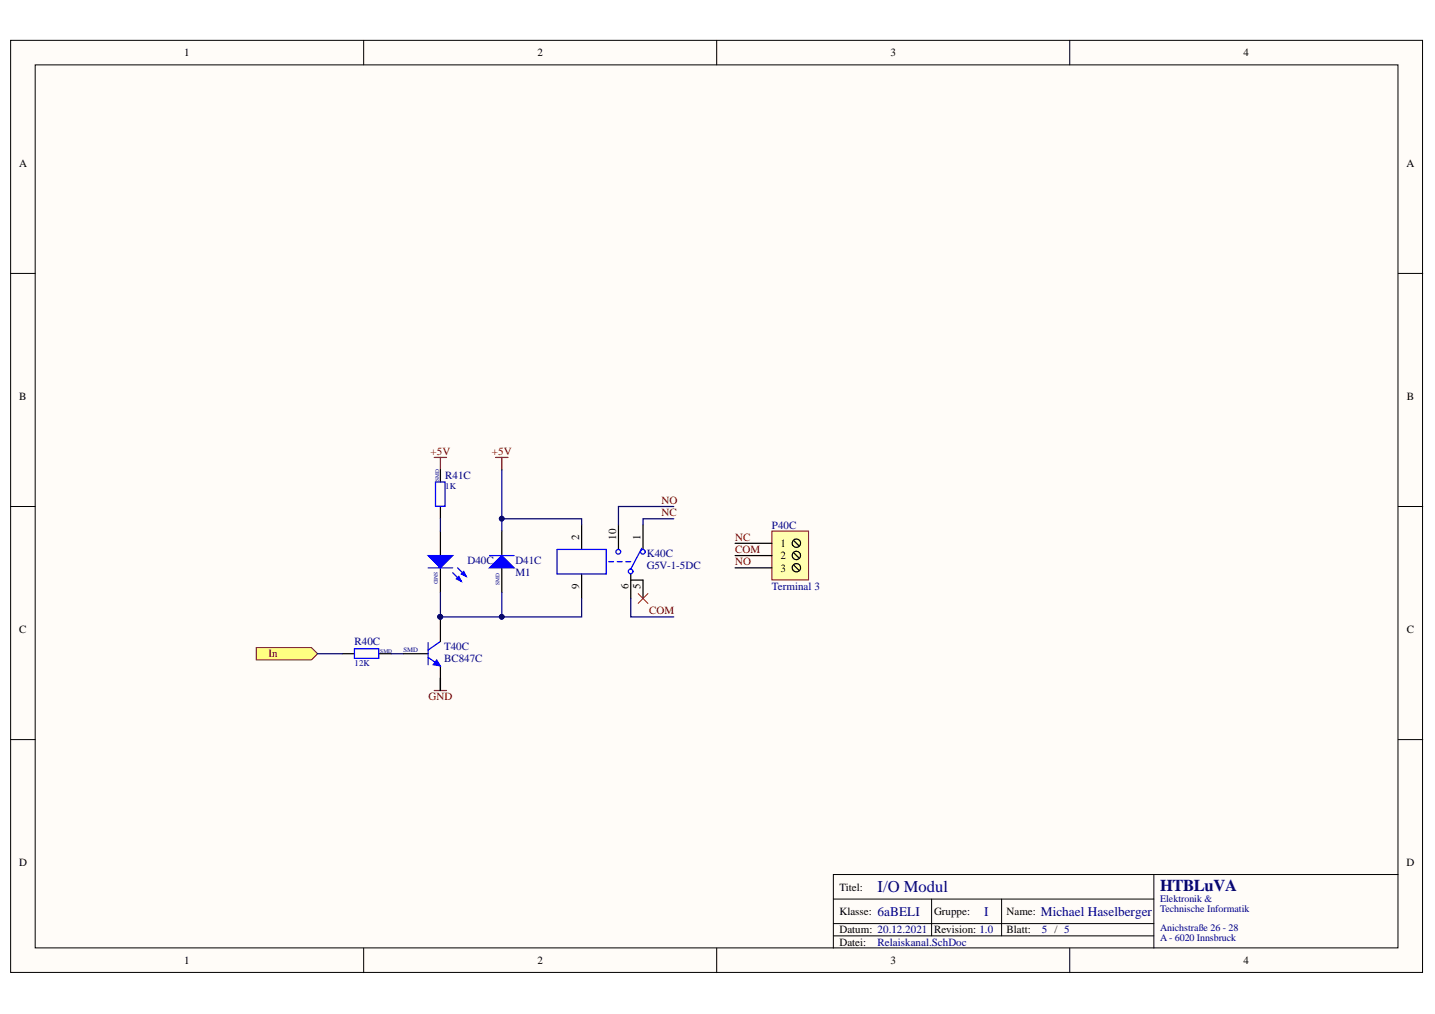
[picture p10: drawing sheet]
<svg xmlns="http://www.w3.org/2000/svg" width="297mm" height="210mm" viewBox="0 0 297 210" stroke-linecap="round" stroke-linejoin="round" font-family="sans-serif">
<defs><g id="words">
<g font-size="3.4" fill="#000080">
<text x="181.7" y="184.6">I/O Modul</text>
<text x="240.1" y="184.4">HTBLuVA</text>
</g>
<g font-size="2.7" fill="#000080">
<text x="181.7" y="189.6">6aBELI</text>
<text x="203.7" y="189.6">I</text>
<text x="215.5" y="189.6">Michael Haselberger</text>
</g>
<g font-size="2.3">
<text x="38.2" y="11.7">1</text>
<text x="111.2" y="11.7">2</text>
<text x="184.3" y="11.7">3</text>
<text x="257.4" y="11.7">4</text>
<text x="3.9" y="34.5">A</text>
<text x="291.1" y="34.5">A</text>
<text x="4" y="82.8">B</text>
<text x="291.2" y="82.8">B</text>
<text x="119.9" y="111.7" transform="rotate(-90 119.9 111.7)">2</text>
<text x="127.5" y="111.7" transform="rotate(-90 127.5 111.7)">10</text>
<text x="132.6" y="111.7" transform="rotate(-90 132.6 111.7)">1</text>
<text x="161.6" y="113.2">1</text>
<text x="161.6" y="115.8">2</text>
<text x="161.6" y="118.3">3</text>
<text x="119.9" y="122" transform="rotate(-90 119.9 122)">9</text>
<text x="130.1" y="122" transform="rotate(-90 130.1 122)">6</text>
<text x="132.6" y="122" transform="rotate(-90 132.6 122)">5</text>
<text x="4" y="131">C</text>
<text x="291.2" y="131">C</text>
<text x="3.9" y="179.2">D</text>
<text x="291.1" y="179.2">D</text>
<text x="173.8" y="184.4">Titel:</text>
<text x="173.8" y="189.4">Klasse:</text>
<text x="193.3" y="189.4">Gruppe:</text>
<text x="208.4" y="189.4">Name:</text>
<text x="173.8" y="193.2">Datum: 20.12.2021</text>
<text x="173.8" y="195.8">Datei:</text>
<text x="193.3" y="193.2">Revision: 1.0</text>
<text x="208.4" y="193.2">Blatt:</text>
<text x="38.2" y="199.6">1</text>
<text x="111.2" y="199.6">2</text>
<text x="184.3" y="199.6">3</text>
<text x="257.4" y="199.6">4</text>
</g>
<g font-size="2.3" fill="#800000">
<text x="89.1" y="94.2">+5V</text>
<text x="101.8" y="94.2">+5V</text>
<text x="136.9" y="106.9">NC</text>
<text x="136.9" y="104.4">NO</text>
<text x="152.2" y="112">NC</text>
<text x="152.2" y="114.5">COM</text>
<text x="152.2" y="117">NO</text>
<text x="134.4" y="127.2">COM</text>
<text x="55.6" y="136.1">In</text>
<text x="88.7" y="145">GND</text>
</g>
<g font-size="2.3" fill="#000080">
<text x="92.2" y="99.1">R41C</text>
<text x="159.8" y="109.4">P40C</text>
<text x="96.8" y="116.8">D40C</text>
<text x="106.7" y="116.8">D41C</text>
<text x="106.7" y="119.3">M1</text>
<text x="133.9" y="115.3">K40C</text>
<text x="133.9" y="117.8">G5V-1-5DC</text>
<text x="159.8" y="122.1">Terminal 3</text>
<text x="73.4" y="133.6">R40C</text>
<text x="91.9" y="134.6">T40C</text>
<text x="91.9" y="137.1">BC847C</text>
<text x="181.7" y="195.8">Relaiskanal.SchDoc</text>
<text x="215.6" y="193.2">5 / 5</text>
</g>
<g font-size="2.1" fill="#000080">
<text x="240.1" y="186.6">Elektronik &amp;</text>
<text x="240.1" y="188.7">Technische Informatik</text>
<text x="240.1" y="192.8">Anichstraße 26 - 28</text>
<text x="240.1" y="194.8">A - 6020 Innsbruck</text>
</g>
<g font-size="1.8" fill="#000080">
<text x="92.2" y="101.2">1K</text>
<text x="73.4" y="138">12K</text>
</g>
<text font-size="1.4" fill="#000080" x="83.5" y="135">SMD</text>
<g font-size="1.1" fill="#000080">
<text x="90.9" y="99.5" transform="rotate(-90 90.9 99.5)">SMD</text>
<text x="89.9" y="118.3" transform="rotate(90 89.9 118.3)">SMD</text>
<text x="103.4" y="121.1" transform="rotate(-90 103.4 121.1)">SMD</text>
<text x="78.7" y="135.1">SMD</text>
</g>
</g></defs>
<g fill="#fffcf8" stroke="#000" stroke-width=".21">
<path d="M2.2 8.4h292.3v192.9h-292.3z"/>
<path d="M7.3 13.4h282.1v182.8h-282.1z"/>
</g>
<g fill="none" stroke="#000" stroke-width=".21">
<path d="M75.3 8.4v5M148.4 8.4v5M221.4 8.4v5M2.2 56.6h5.1M289.4 56.6h5.1M2.2 104.8h5.1M289.4 104.8h5.1M2.2 153.1h5.1M289.4 153.1h5.1M75.3 196.3v5M148.4 196.3v5M172.5 186.1h66.3"/>
<path d="M172.5 193.7h66.3M172.5 191.2h66.3M192.8 186.1v7.6M207.3 186.1v7.6M221.4 196.3v5M238.8 181v15.3M289.4 181h-116.9v15.3"/>
</g>
<path d="M53 134.1h11.5l1.2 1.2-1.2 1.3h-11.5z" fill-rule="evenodd" fill="#ffff80" stroke="#800000" stroke-width=".21"/>
<path d="M91.2 97.2v2.6M91.2 104.8v2.6M91.2 109.9v5.1M91.2 117.5v5.1M120.4 108.7v5M120.4 118.8v5.1M128 108.7v5M130.6 118.8v5.1M133.1 108.7v5M70.8 135.3h2.6M78.5 135.3h2.5M130.6 120.1h2.5v3.8" fill="none" stroke="#000" stroke-width=".25"/>
<g fill="none" stroke="#00f" stroke-width=".25">
<path d="M90.1 99.8h2v5h-2zM115.3 113.7h10.2v5.1h-10.2zM126 116.3h1M127.8 116.3h1M129.5 116.3h1.1M132.8 113.5l-2.2 4.3M73.4 134.3h5v2h-5z"/>
<circle cx="128" cy="114.2" r=".49"/>
<circle cx="130.5" cy="118.3" r=".48"/>
<circle cx="133.1" cy="114.2" r=".49"/>
</g>
<path d="M89.9 94.7h2.5M91.2 94.7v2.5M102.6 94.7h2.5M103.9 94.7v2.5M89.9 142.9h2.5M91.2 140.4v2.5" fill="none" stroke="#800000" stroke-width=".25"/>
<path d="M132.1 122.9l2 2M134.1 122.9l-2 2" fill="none" stroke="#f00" stroke-width=".21"/>
<path d="M88.6 115h5.1l-2.5 2.5z" fill="#00f"/>
<path d="M88.6 115h5.1l-2.5 2.5zM93.7 118.6l1.8 1.7M94.7 117.5l1.8 1.8" fill="none" stroke="#00f" stroke-width=".25"/>
<path d="M94.5 119.8l.5-.5 .5 1z" fill="#00f"/>
<path d="M94.5 119.8l.5-.5 .5 1z" fill="none" stroke="#00f" stroke-width=".25"/>
<path d="M95.5 118.8l.5-.5 .5 1z" fill="#00f"/>
<path d="M88.6 117.5h5.1M95.5 118.8l.5-.5 .5 1z" fill="none" stroke="#00f" stroke-width=".25"/>
<path d="M159.8 109.9h7.6v10.1h-7.6z" fill="#ffffb0" stroke="#800000" stroke-width=".21"/>
<path d="M103.9 109.9v5.1M103.9 117.5v5.1M152.2 112.5h7.6M152.2 115h7.6M152.2 117.5h7.6M164.1 112.8a.86 .86 0 0 1 .8-1.2 .86 .86 0 0 1 .7 1.3 .86 .86 0 0 1-1.5 0M164.1 115.4a.86 .86 0 0 1 .8-1.3 .86 .86 0 0 1 .7 1.3 .86 .86 0 0 1-1.5 0M164.1 117.9a.86 .86 0 0 1 .8-1.2 .86 .86 0 0 1 .7 1.3 .86 .86 0 0 1-1.5-.1M164.4 112l1 1M164.4 114.5l1 1M164.4 117l1 1.1" fill="none" stroke="#000" stroke-width=".25"/>
<path d="M101.3 117.5l2.6-2.5 2.5 2.5z" fill="#00f"/>
<path d="M101.3 117.5l2.6-2.5 2.5 2.5zM101.3 115h5.1M88.6 136.1l2.6 1.8M88.6 133v4.6M91.2 132.8l-2.6 1.8" fill="none" stroke="#00f" stroke-width=".25"/>
<path d="M103.9 97.2v10.2M91.2 107.4v2.5M120.4 108.7v-1.3h-16.5v2.5M139.5 107.4h-6.4v1.3M139.5 104.8h-11.5v3.9M65.7 135.3h5.1M81 135.3h2.5M91.2 122.6v5.1h12.7M103.9 122.6v5.1h16.5v-3.8M130.6 123.9v3.8h8.9M91.2 140.4v2.5" fill="none" stroke="#000080" stroke-width=".25"/>
<g fill="#000080" stroke="#000080" stroke-width=".21">
<circle cx="103.8" cy="127.7" r=".48"/>
<circle cx="91.1" cy="127.7" r=".49"/>
<circle cx="103.8" cy="107.4" r=".48"/>
</g>
<path d="M83.5 135.3h5.1M91.2 137.9v5" fill="none" stroke="#000" stroke-width=".25"/>
<path d="M90.4 136.6l.8 1.3-1.6-.3z" fill="#00f"/>
<path d="M90.4 136.6l.8 1.3-1.6-.3z" fill="none" stroke="#00f" stroke-width=".21"/>
<path d="M91.2 127.7v5.1" fill="none" stroke="#000" stroke-width=".25"/>
<circle cx="91.1" cy="127.7" r=".49" fill="#000080" stroke="#000080" stroke-width=".21"/>
<use href="#words"/>
</svg>
